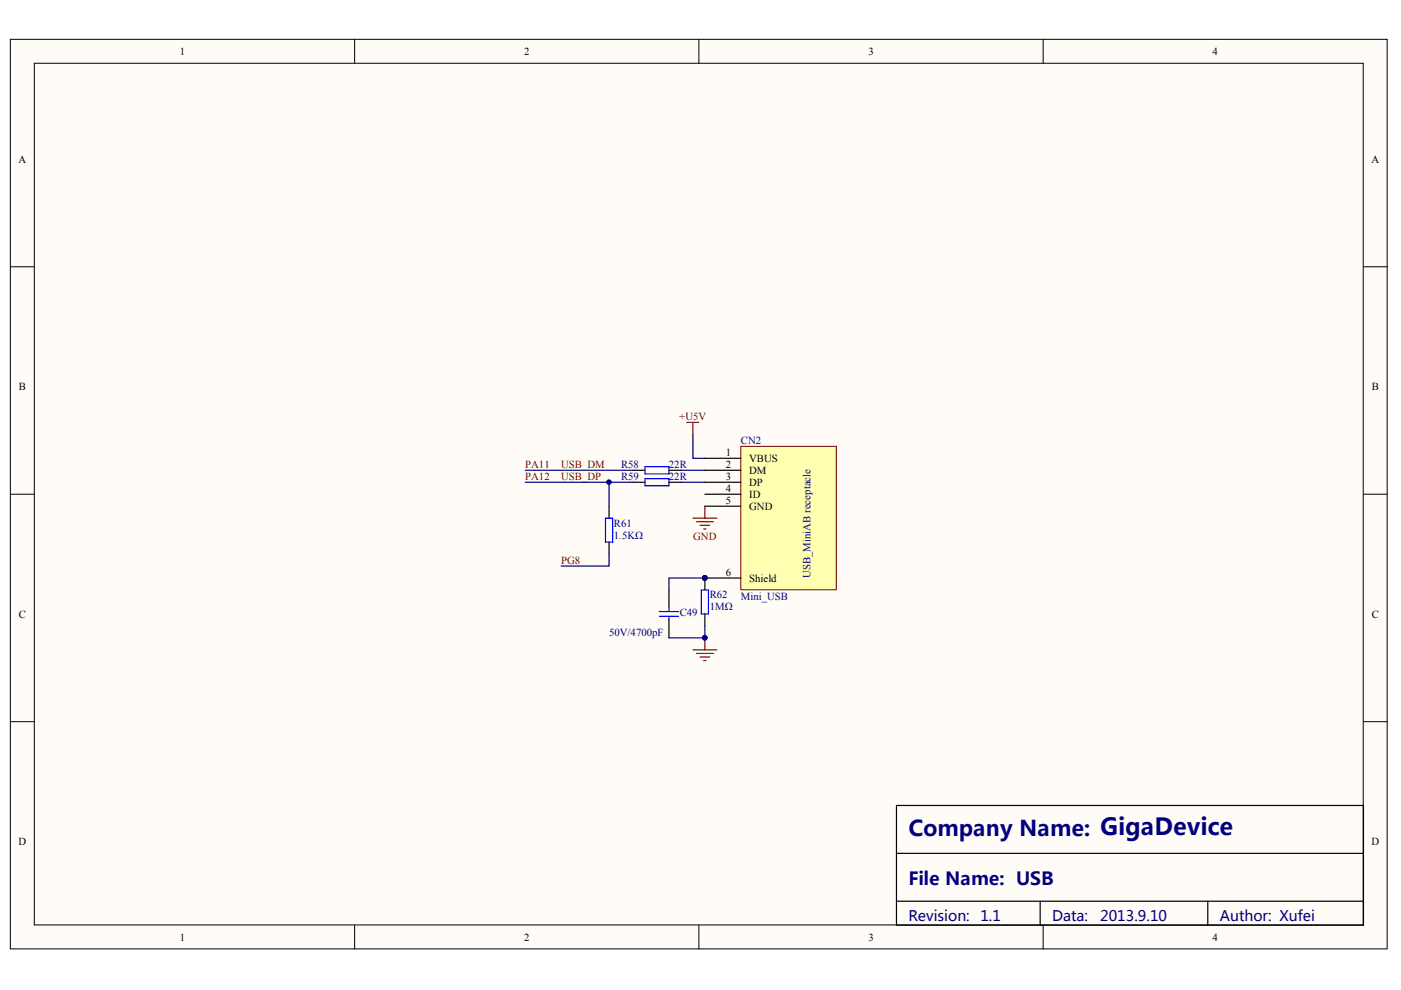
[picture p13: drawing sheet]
<svg xmlns="http://www.w3.org/2000/svg" width="297mm" height="210mm" viewBox="0 0 297 210" stroke-linecap="round" stroke-linejoin="round" font-family="sans-serif">
<defs><g id="words">
<text font-size="4.6" fill="#000080" x="192.6" y="177.2">Company Name: GigaDevice</text>
<text font-size="3.8" fill="#000080" x="192.6" y="187.6">File Name: USB</text>
<g font-size="3.1" fill="#000080">
<text x="192.6" y="195.4">Revision:</text>
<text x="207.9" y="195.4">1.1</text>
<text x="223.1" y="195.4">Data:</text>
<text x="233.2" y="195.4">2013.9.10</text>
<text x="258.6" y="195.4">Author: Xufei</text>
</g>
<g font-size="2.3">
<text x="38.1" y="11.6">1</text>
<text x="111.1" y="11.6">2</text>
<text x="184.1" y="11.6">3</text>
<text x="257.1" y="11.6">4</text>
<text x="3.9" y="34.5">A</text>
<text x="290.8" y="34.5">A</text>
<text x="4" y="82.7">B</text>
<text x="290.9" y="82.7">B</text>
<text x="153.9" y="96.7">1</text>
<text x="153.9" y="99.2">2</text>
<text x="153.9" y="101.7">3</text>
<text x="158.8" y="97.9">VBUS</text>
<text x="158.8" y="100.5">DM</text>
<text x="153.9" y="104.3">4</text>
<text x="153.9" y="106.8">5</text>
<text x="158.8" y="103">DP</text>
<text x="158.8" y="105.6">ID</text>
<text x="158.8" y="108.1">GND</text>
<text x="153.9" y="122">6</text>
<text x="158.8" y="123.3">Shield</text>
<text x="4" y="131">C</text>
<text x="290.9" y="131">C</text>
<text x="3.9" y="179.1">D</text>
<text x="290.8" y="179.1">D</text>
<text x="38.1" y="199.5">1</text>
<text x="111.1" y="199.5">2</text>
<text x="184.1" y="199.5">3</text>
<text x="257.1" y="199.5">4</text>
</g>
<g font-size="2.3" fill="#800000">
<text x="144" y="89.1">+U5V</text>
<text x="111.4" y="99.2">PA11</text>
<text x="111.4" y="101.7">PA12</text>
<text x="119" y="99.2">USB_DM</text>
<text x="119" y="101.7">USB_DP</text>
<text x="119" y="119.5">PG8</text>
<text x="147" y="114.4">GND</text>
</g>
<g font-size="2.3" fill="#000080">
<text x="157.1" y="94.1">CN2</text>
<text x="131.7" y="99.2">R58</text>
<text x="131.7" y="101.7">R59</text>
<text x="141.8" y="99.2">22R</text>
<text x="141.8" y="101.7">22R</text>
<text x="130.2" y="111.7">R61</text>
<text x="130.2" y="114.2">1.5KΩ</text>
<text x="171.8" y="122.6" transform="rotate(-90 171.8 122.6)">USB_MiniAB receptacle</text>
<text x="144.1" y="130.7">C49</text>
<text x="150.5" y="126.9">R62</text>
<text x="150.5" y="129.4">1MΩ</text>
<text x="157.1" y="127.1">Mini_USB</text>
<text x="129.1" y="134.8">50V/4700pF</text>
</g>
</g></defs>
<g fill="#fffcf8" stroke="#000" stroke-width=".21">
<path d="M2.2 8.3h291.9v192.9h-291.9z"/>
<path d="M7.3 13.4h281.7v182.7h-281.7z"/>
</g>
<path d="M75.2 8.3v5.1M148.2 8.3v5.1M221.2 8.3v5.1M2.2 56.6h5.1M289.1 56.6h5.1M2.2 104.8h5.1M289.1 104.8h5.1M2.2 153h5.1M289.1 153h5.1M75.2 196.2v5M148.2 196.2v5M221.2 196.2v5" fill="none" stroke="#000" stroke-width=".21"/>
<g fill="none" stroke="#000" stroke-width=".25">
<path d="M134.2 99.7h2.6M141.8 99.7h2.6M134.2 102.2h2.6M141.8 102.2h2.6M141.8 125.1v3.8M141.8 131.4v3.8M149.4 122.6v2.5M149.4 130.2v2.5M190.1 170.8h99v25.4h-99zM190.1 180.9h99M190.1 191.1h99M220.5 191.1v5.1"/>
<path d="M256.1 191.1v5.1"/>
</g>
<path d="M146.9 109.9h5.1M147.7 110.6h3.5M148.4 111.4h2.1M149.2 112.1h.5M149.4 107.3v2.6M146.9 137.8h5.1M147.7 138.5h3.5M148.4 139.3h2.1M149.4 135.2v2.6M149.2 140.1h.5" fill="none" stroke="#800000" stroke-width=".25"/>
<path d="M136.8 98.9h5v1.6h-5zM136.8 101.5h5v1.5h-5zM139.8 129.7h4.1M139.8 130.7h4.1M141.8 128.9v.8M141.8 130.7v.7M148.7 125.1h1.5v5.1h-1.5z" fill="none" stroke="#00f" stroke-width=".25"/>
<path d="M111.4 99.7h22.8M144.4 99.7h5M146.9 92.1v5.1h2.5M144.4 102.2h5M149.4 122.6h-7.6v2.5M149.4 132.7v2.5h-7.6" fill="none" stroke="#000080" stroke-width=".25"/>
<g fill="#000080" stroke="#000080" stroke-width=".21">
<circle cx="149.4" cy="135.2" r=".48"/>
<circle cx="149.4" cy="122.5" r=".48"/>
</g>
<path d="M157.1 94.6h20.2v30.4h-20.2z" fill="#ffffb0" stroke="#800000" stroke-width=".21"/>
<path d="M149.4 97.2h7.7M149.4 99.7h7.7M129.1 107.3v2.6M129.1 114.9v2.6M149.4 102.2h7.7M149.4 104.8h7.7M149.4 107.3h7.7M149.4 122.6h7.7" fill="none" stroke="#000" stroke-width=".25"/>
<g fill="#000080" stroke="#000080" stroke-width=".21">
<circle cx="149.4" cy="122.5" r=".48"/>
<circle cx="129.1" cy="102.2" r=".48"/>
</g>
<path d="M145.6 89.6h2.6M146.9 89.6v2.5" fill="none" stroke="#800000" stroke-width=".25"/>
<path d="M128.4 109.9h1.5v5h-1.5z" fill="none" stroke="#00f" stroke-width=".25"/>
<path d="M111.4 102.2h22.8M129.1 117.5v2.5h-10.1M129.1 102.2v5.1" fill="none" stroke="#000080" stroke-width=".25"/>
<use href="#words"/>
</svg>
